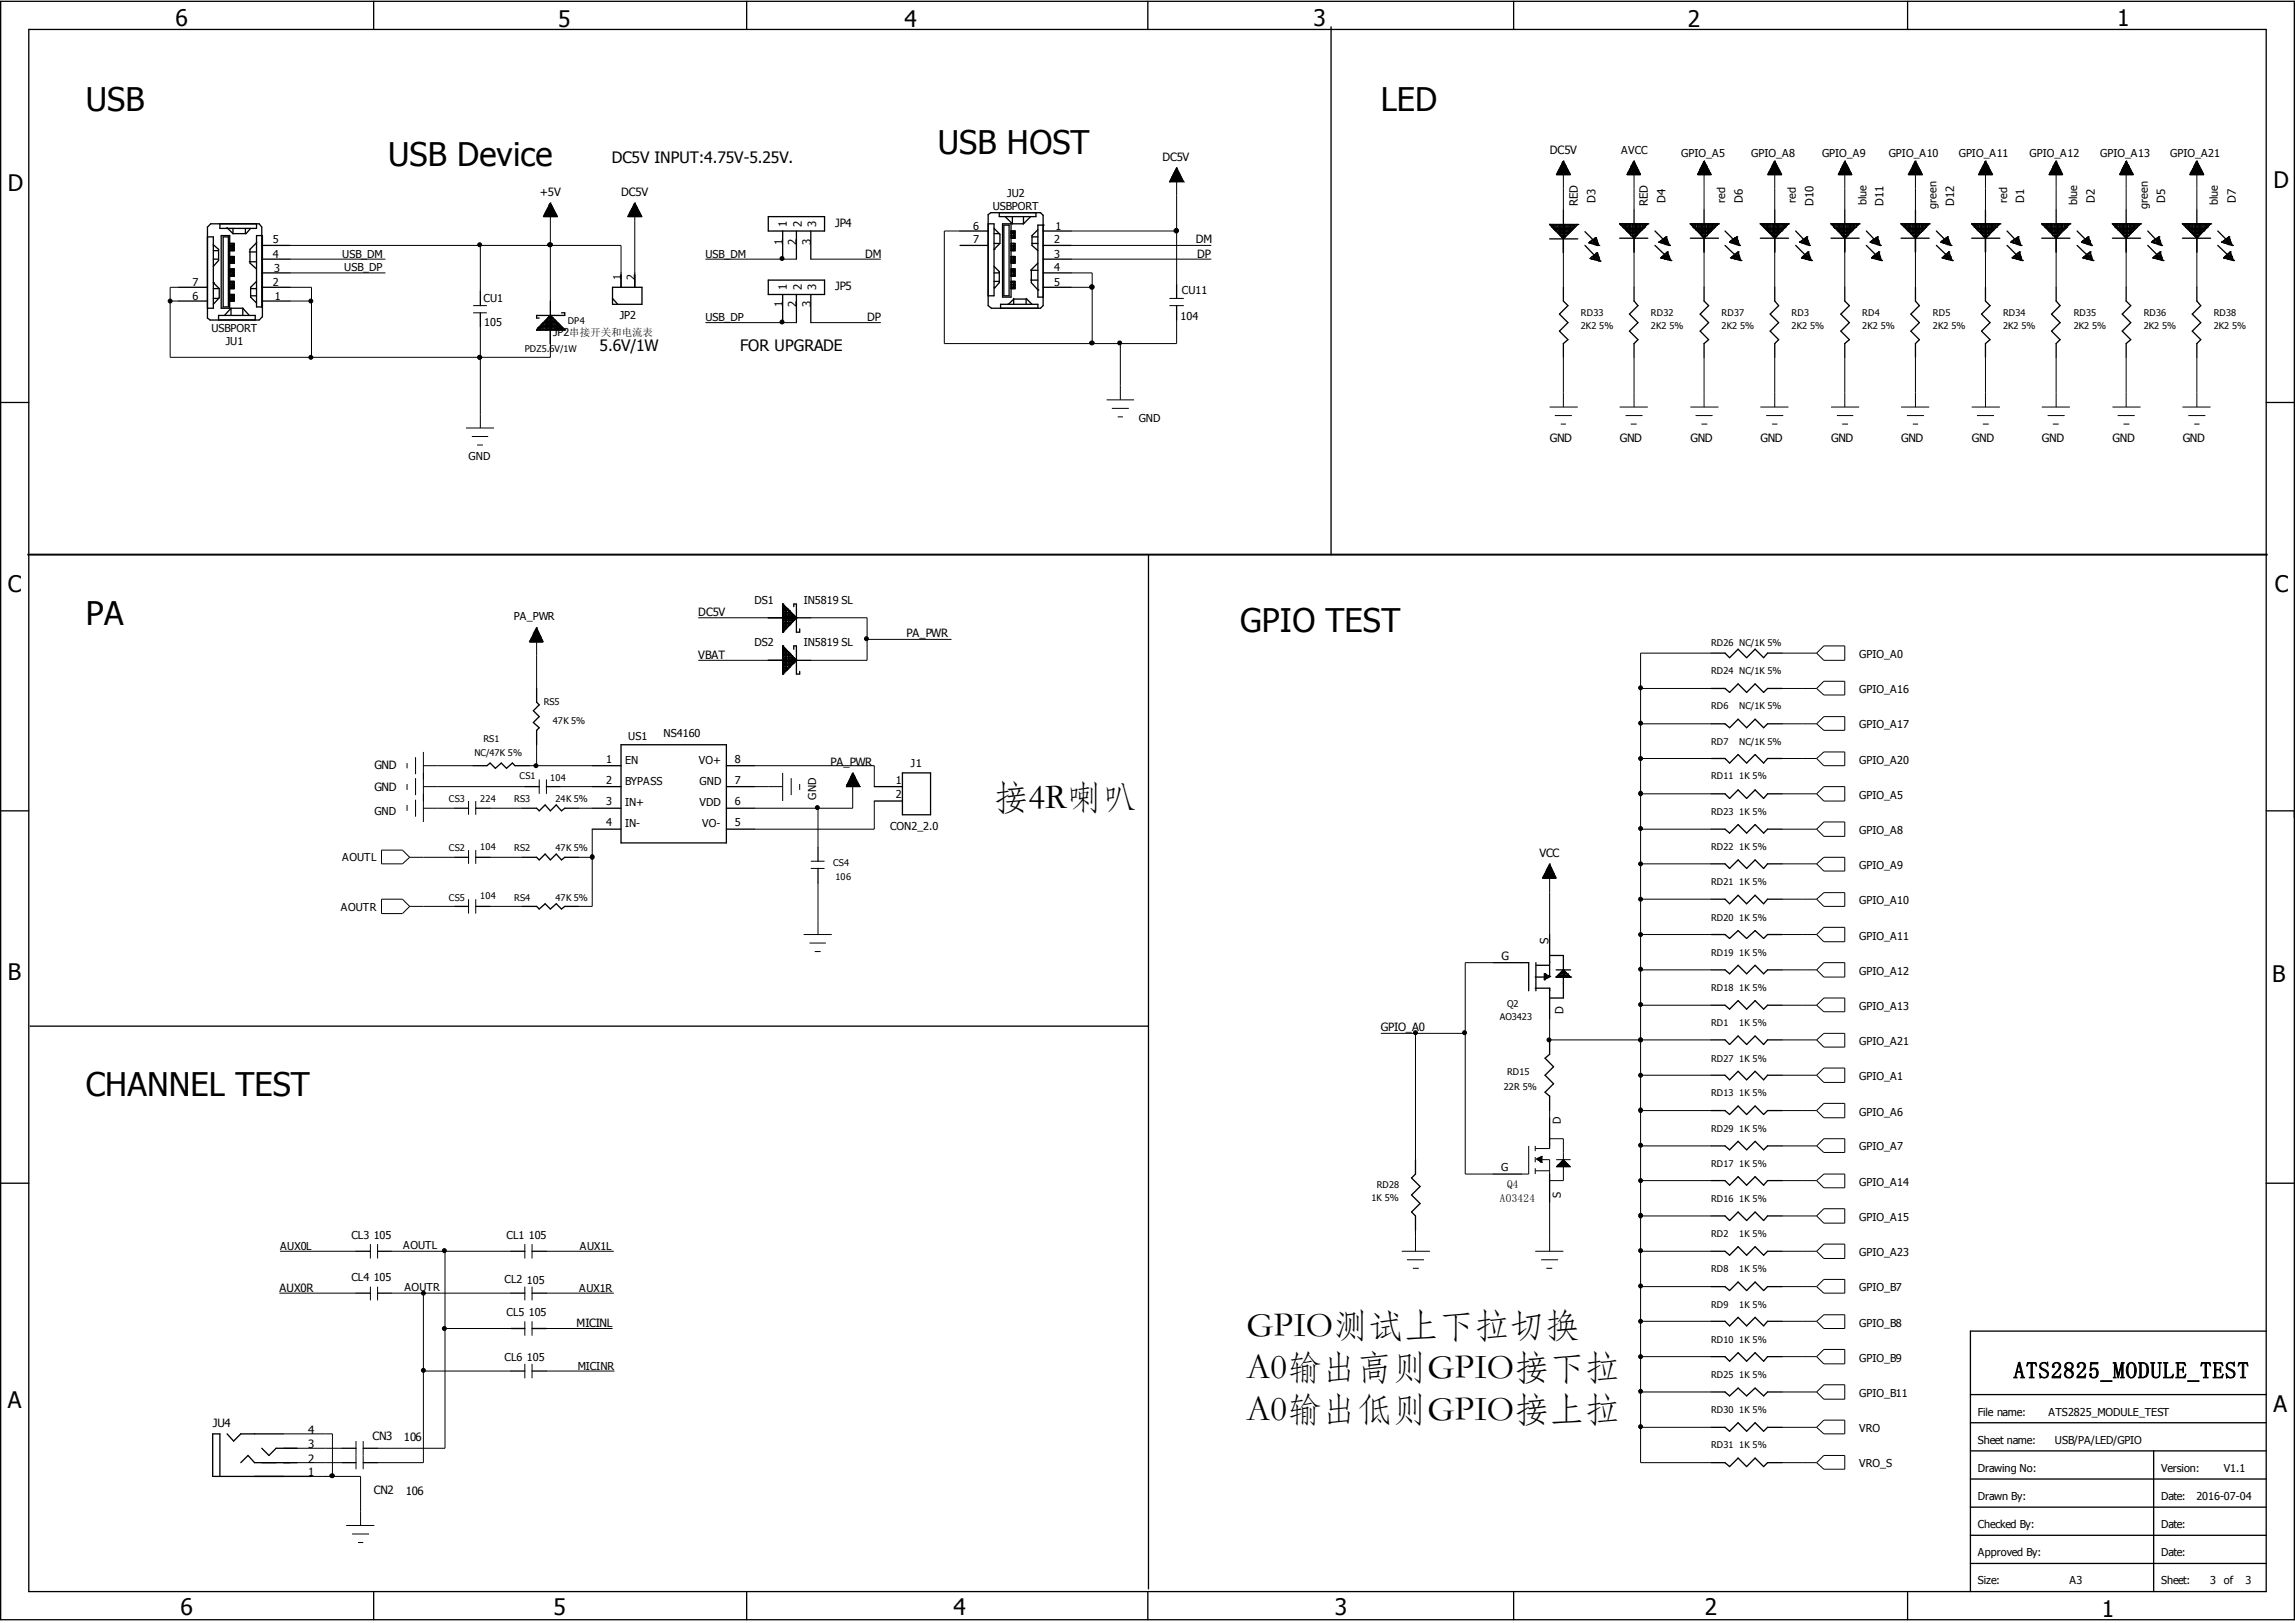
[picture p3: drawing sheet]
<svg xmlns="http://www.w3.org/2000/svg" width="297mm" height="210mm" viewBox="0 0 297 210" stroke-linecap="round" stroke-linejoin="round" font-family="sans-serif">
<defs><g id="words">
<g font-size="4.5">
<text x="128.5" y="104.6">接4R喇叭</text>
<text x="161.3" y="172.8">GPIO测试上下拉切换</text>
<text x="161.3" y="178.3">A0输出高则GPIO接下拉</text>
<text x="161.3" y="183.7">A0输出低则GPIO接上拉</text>
</g>
<g font-size="4.2">
<text x="11.1" y="14.4">USB</text>
<text x="178.6" y="14.4">LED</text>
<text x="50.2" y="21.4">USB Device</text>
<text x="121.3" y="19.9">USB HOST</text>
<text x="11.1" y="80.9">PA</text>
<text x="160.4" y="81.8">GPIO TEST</text>
<text x="11.1" y="141.8">CHANNEL TEST</text>
</g>
<text font-size="3" x="260.5" y="178.3">ATS2825_MODULE_TEST</text>
<g font-size="2.9">
<text x="22.7" y="3.3">6</text>
<text x="72.2" y="3.5">5</text>
<text x="117" y="3.5">4</text>
<text x="169.9" y="3.3">3</text>
<text x="218.4" y="3.5">2</text>
<text x="273.9" y="3.3">1</text>
<text x="1" y="24.7">D</text>
<text x="294.1" y="24.4">D</text>
<text x="1" y="76.6">C</text>
<text x="294.3" y="76.6">C</text>
<text x="1" y="126.7">B</text>
<text x="294" y="127.1">B</text>
<text x="1" y="182.2">A</text>
<text x="294.1" y="182.6">A</text>
<text x="23.4" y="209">6</text>
<text x="71.6" y="209">5</text>
<text x="123.4" y="209">4</text>
<text x="172.7" y="209">3</text>
<text x="220.6" y="209">2</text>
<text x="271.9" y="209.2">1</text>
</g>
<g font-size="2">
<text x="79.2" y="21.1">DC5V INPUT:4.75V-5.25V.</text>
<text x="77.6" y="45.4">5.6V/1W</text>
<text x="95.8" y="45.4">FOR UPGRADE</text>
</g>
<g font-size="1.5">
<text x="150.4" y="20.8">DC5V</text>
<text x="200.5" y="19.9">DC5V</text>
<text x="69.9" y="25.3">+5V</text>
<text x="80.4" y="25.3">DC5V</text>
<text x="101.8" y="29.4" transform="rotate(-90 101.8 29.4)">1</text>
<text x="103.7" y="29.4" transform="rotate(-90 103.7 29.4)">2</text>
<text x="105.6" y="29.4" transform="rotate(-90 105.6 29.4)">3</text>
<text x="108" y="29.4">JP4</text>
<text x="204.2" y="26.6" transform="rotate(-90 204.2 26.6)">RED</text>
<text x="206.4" y="26.2" transform="rotate(-90 206.4 26.2)">D3</text>
<text x="213.2" y="26.6" transform="rotate(-90 213.2 26.6)">RED</text>
<text x="215.5" y="26.2" transform="rotate(-90 215.5 26.2)">D4</text>
<text x="225.5" y="26.2" transform="rotate(-90 225.5 26.2)">D6</text>
<text x="234.6" y="26.6" transform="rotate(-90 234.6 26.6)">D10</text>
<text x="243.7" y="26.6" transform="rotate(-90 243.7 26.6)">D11</text>
<text x="252.8" y="26.6" transform="rotate(-90 252.8 26.6)">D12</text>
<text x="261.9" y="26.2" transform="rotate(-90 261.9 26.2)">D1</text>
<text x="271" y="26.2" transform="rotate(-90 271 26.2)">D2</text>
<text x="280.1" y="26.2" transform="rotate(-90 280.1 26.2)">D5</text>
<text x="289.3" y="26.2" transform="rotate(-90 289.3 26.2)">D7</text>
<text x="101.3" y="31.6" transform="rotate(-90 101.3 31.6)">1</text>
<text x="103.1" y="31.6" transform="rotate(-90 103.1 31.6)">2</text>
<text x="104.9" y="31.6" transform="rotate(-90 104.9 31.6)">3</text>
<text x="111.9" y="33.3">DM</text>
<text x="154.7" y="31.5">DM</text>
<text x="154.9" y="33.3">DP</text>
<text x="101.3" y="39.8" transform="rotate(-90 101.3 39.8)">1</text>
<text x="101.8" y="37.5" transform="rotate(-90 101.8 37.5)">1</text>
<text x="103.1" y="39.8" transform="rotate(-90 103.1 39.8)">2</text>
<text x="103.7" y="37.5" transform="rotate(-90 103.7 37.5)">2</text>
<text x="104.9" y="39.8" transform="rotate(-90 104.9 39.8)">3</text>
<text x="105.6" y="37.5" transform="rotate(-90 105.6 37.5)">3</text>
<text x="108" y="37.6">JP5</text>
<text x="112.2" y="41.6">DP</text>
<text x="200.5" y="57.1">GND</text>
<text x="209.6" y="57.1">GND</text>
<text x="218.7" y="57.1">GND</text>
<text x="227.8" y="57.1">GND</text>
<text x="236.9" y="57.1">GND</text>
<text x="246" y="57.1">GND</text>
<text x="255.1" y="57.1">GND</text>
<text x="264.2" y="57.1">GND</text>
<text x="273.3" y="57.1">GND</text>
<text x="282.4" y="57.1">GND</text>
<text x="90.3" y="79.7">DC5V</text>
<text x="117.3" y="82.5">PA_PWR</text>
<text x="90.3" y="85.2">VBAT</text>
<text x="48.4" y="99.5">GND</text>
<text x="107.5" y="99">PA_PWR</text>
<text x="48.4" y="102.3">GND</text>
<text x="199.2" y="110.9">VCC</text>
<text x="194.2" y="124.2">G</text>
<text x="200.3" y="122.2" transform="rotate(-90 200.3 122.2)">S</text>
<text x="202.3" y="131.1" transform="rotate(-90 202.3 131.1)">D</text>
<text x="178.7" y="133.4">GPIO_A0</text>
<text x="36.2" y="167.1">AUX0R</text>
<text x="74.6" y="171.7">MICINL</text>
<text x="27.5" y="184.7">JU4</text>
<text x="39.9" y="185.5">4</text>
<text x="39.9" y="191">1</text>
<text x="39.9" y="189.2">2</text>
<text x="39.9" y="187.4">3</text>
<text x="48.2" y="186.3">CN3</text>
<text x="52.2" y="186.4">106</text>
<text x="48.4" y="193.3">CN2</text>
<text x="52.5" y="193.4">106</text>
</g>
<g font-size="1.4">
<text x="209.7" y="19.9">AVCC</text>
<text x="217.5" y="20.3">GPIO_A5</text>
<text x="226.6" y="20.3">GPIO_A8</text>
<text x="235.7" y="20.3">GPIO_A9</text>
<text x="244.4" y="20.3">GPIO_A10</text>
<text x="253.4" y="20.3">GPIO_A11</text>
<text x="262.6" y="20.3">GPIO_A12</text>
<text x="271.7" y="20.3">GPIO_A13</text>
<text x="280.8" y="20.3">GPIO_A21</text>
<text x="125.9" y="29.7">6</text>
<text x="128.4" y="27.2">USBPORT</text>
<text x="130.3" y="25.5">JU2</text>
<text x="136.6" y="29.7">1</text>
<text x="223.2" y="26.2" transform="rotate(-90 223.2 26.2)">red</text>
<text x="232.3" y="26.2" transform="rotate(-90 232.3 26.2)">red</text>
<text x="241.5" y="26.6" transform="rotate(-90 241.5 26.6)">blue</text>
<text x="250.5" y="27" transform="rotate(-90 250.5 27)">green</text>
<text x="259.7" y="26.2" transform="rotate(-90 259.7 26.2)">red</text>
<text x="268.8" y="26.6" transform="rotate(-90 268.8 26.6)">blue</text>
<text x="277.9" y="27" transform="rotate(-90 277.9 27)">green</text>
<text x="287" y="26.6" transform="rotate(-90 287 26.6)">blue</text>
<text x="35.3" y="33.3">4</text>
<text x="35.3" y="31.5">5</text>
<text x="35.5" y="35.2">3</text>
<text x="44.3" y="33.3">USB_DM</text>
<text x="44.5" y="35.1">USB_DP</text>
<text x="91.3" y="33.3">USB_DM</text>
<text x="125.9" y="31.5">7</text>
<text x="136.4" y="31.5">2</text>
<text x="136.4" y="33.3">3</text>
<text x="136.4" y="35.1">4</text>
<text x="24.9" y="38.8">6</text>
<text x="24.9" y="37">7</text>
<text x="35.3" y="37">2</text>
<text x="35.6" y="38.8">1</text>
<text x="62.6" y="39">CU1</text>
<text x="80.2" y="41.2">JP2</text>
<text x="80.4" y="36.2" transform="rotate(-90 80.4 36.2)">1</text>
<text x="82.1" y="36.2" transform="rotate(-90 82.1 36.2)">2</text>
<text x="91.3" y="41.6">USB_DP</text>
<text x="136.4" y="37">5</text>
<text x="152.7" y="41.4">104</text>
<text x="152.9" y="38">CU11</text>
<text x="27.4" y="43">USBPORT</text>
<text x="29.2" y="44.7">JU1</text>
<text x="62.7" y="42.2">105</text>
<text x="71.5" y="43.5">JP2串接开关和电流表</text>
<text x="60.6" y="59.5">GND</text>
<text x="147.3" y="54.6">GND</text>
<text x="66.5" y="80.3">PA_PWR</text>
<text x="97.6" y="78.1">DS1</text>
<text x="97.6" y="83.6">DS2</text>
<text x="104" y="78.1">IN5819 SL</text>
<text x="104" y="83.6">IN5819 SL</text>
<text x="240.6" y="85.2">GPIO_A0</text>
<text x="240.6" y="89.7">GPIO_A16</text>
<text x="81.3" y="95.7">US1</text>
<text x="85.9" y="95.4">NS4160</text>
<text x="240.6" y="94.2">GPIO_A17</text>
<text x="78.4" y="98.7">1</text>
<text x="78.4" y="101.4">2</text>
<text x="80.9" y="98.8">EN</text>
<text x="80.9" y="101.5">BYPASS</text>
<text x="90.4" y="98.8">VO+</text>
<text x="90.5" y="101.5">GND</text>
<text x="95.1" y="101.4">7</text>
<text x="95.1" y="98.7">8</text>
<text x="115.9" y="101.4">1</text>
<text x="117.8" y="99.2">J1</text>
<text x="240.6" y="98.8">GPIO_A20</text>
<text x="48.4" y="105.4">GND</text>
<text x="78.4" y="104.1">3</text>
<text x="78.4" y="106.9">4</text>
<text x="80.9" y="104.3">IN+</text>
<text x="80.9" y="107">IN-</text>
<text x="90.5" y="104.3">VDD</text>
<text x="90.9" y="107">VO-</text>
<text x="95.1" y="106.9">5</text>
<text x="95.1" y="104.1">6</text>
<text x="105.6" y="103.5" transform="rotate(-90 105.6 103.5)">GND</text>
<text x="115.2" y="107.4">CON2_2.0</text>
<text x="115.9" y="103.3">2</text>
<text x="240.6" y="107.9">GPIO_A8</text>
<text x="240.6" y="103.4">GPIO_A5</text>
<text x="44.3" y="111.4">AOUTL</text>
<text x="240.6" y="112.4">GPIO_A9</text>
<text x="44.1" y="117.8">AOUTR</text>
<text x="240.6" y="117">GPIO_A10</text>
<text x="240.6" y="121.6">GPIO_A11</text>
<text x="240.6" y="130.6">GPIO_A13</text>
<text x="240.6" y="126.1">GPIO_A12</text>
<text x="240.6" y="135.2">GPIO_A21</text>
<text x="240.6" y="139.8">GPIO_A1</text>
<text x="201.9" y="145.5" transform="rotate(-90 201.9 145.5)">D</text>
<text x="240.6" y="144.4">GPIO_A6</text>
<text x="240.6" y="148.8">GPIO_A7</text>
<text x="194.1" y="155.5">AO3424</text>
<text x="194.2" y="151.5">G</text>
<text x="195" y="153.7">Q4</text>
<text x="201.9" y="155" transform="rotate(-90 201.9 155)">S</text>
<text x="240.6" y="153.4">GPIO_A14</text>
<text x="36.2" y="161.7">AUX0L</text>
<text x="45.5" y="160.3">CL3 105</text>
<text x="52.2" y="161.5">AOUTL</text>
<text x="65.5" y="160.3">CL1 105</text>
<text x="75" y="161.7">AUX1L</text>
<text x="240.6" y="158">GPIO_A15</text>
<text x="45.5" y="165.7">CL4 105</text>
<text x="52.3" y="167">AOUTR</text>
<text x="65.3" y="166">CL2</text>
<text x="68.2" y="166.1">105</text>
<text x="74.9" y="167.1">AUX1R</text>
<text x="240.6" y="167">GPIO_B7</text>
<text x="240.6" y="162.6">GPIO_A23</text>
<text x="65.5" y="170.3">CL5 105</text>
<text x="240.6" y="171.6">GPIO_B8</text>
<text x="65.3" y="176">CL6</text>
<text x="68.2" y="176.1">105</text>
<text x="74.8" y="177.2">MICINR</text>
<text x="240.6" y="176.2">GPIO_B9</text>
<text x="240.6" y="180.8">GPIO_B11</text>
<text x="240.6" y="185.3">VRO</text>
<text x="255.9" y="183.1">File name:</text>
<text x="265" y="183.1">ATS2825_MODULE_TEST</text>
<text x="240.6" y="189.8">VRO_S</text>
<text x="255.9" y="190.4">Drawing No:</text>
<text x="255.9" y="186.8">Sheet name:</text>
<text x="265.9" y="186.8">USB/PA/LED/GPIO</text>
<text x="279.6" y="190.4">Version:</text>
<text x="287.7" y="190.4">V1.1</text>
<text x="255.9" y="197.7">Checked By:</text>
<text x="255.9" y="194.1">Drawn By:</text>
<text x="279.6" y="194.1">Date:</text>
<text x="279.6" y="197.7">Date:</text>
<text x="284.2" y="194.1">2016-07-04</text>
<text x="255.9" y="201.3">Approved By:</text>
<text x="279.6" y="201.3">Date:</text>
<text x="255.9" y="205">Size:</text>
<text x="267.7" y="205">A3</text>
<text x="279.6" y="205">Sheet:</text>
<text x="285.9" y="205">3</text>
<text x="287.7" y="205">of</text>
<text x="290.5" y="205">3</text>
</g>
<g font-size="1.2">
<text x="73.5" y="41.9">DP4</text>
<text x="204.5" y="40.8">RD33</text>
<text x="213.6" y="40.8">RD32</text>
<text x="222.7" y="40.8">RD37</text>
<text x="231.8" y="40.8">RD3</text>
<text x="240.9" y="40.8">RD4</text>
<text x="250.1" y="40.8">RD5</text>
<text x="259.2" y="40.8">RD34</text>
<text x="268.3" y="40.8">RD35</text>
<text x="277.4" y="40.8">RD36</text>
<text x="286.4" y="40.8">RD38</text>
<text x="67.9" y="45.6">PDZ5.6V/1W</text>
<text x="204.5" y="42.5">2K2 5%</text>
<text x="213.6" y="42.5">2K2 5%</text>
<text x="222.7" y="42.5">2K2 5%</text>
<text x="231.8" y="42.5">2K2 5%</text>
<text x="240.9" y="42.5">2K2 5%</text>
<text x="250.1" y="42.5">2K2 5%</text>
<text x="259.2" y="42.5">2K2 5%</text>
<text x="268.3" y="42.5">2K2 5%</text>
<text x="277.4" y="42.5">2K2 5%</text>
<text x="286.4" y="42.5">2K2 5%</text>
<text x="221.4" y="83.6">RD26 NC/1K 5%</text>
<text x="221.4" y="87.2">RD24 NC/1K 5%</text>
<text x="70.4" y="91.2">RS5</text>
<text x="71.5" y="93.6">47K 5%</text>
<text x="221.4" y="91.8">RD6</text>
<text x="225" y="91.8">NC/1K 5%</text>
<text x="61.4" y="97.8">NC/47K 5%</text>
<text x="62.6" y="96">RS1</text>
<text x="67.2" y="100.8">CS1</text>
<text x="71.2" y="101.1">104</text>
<text x="221.4" y="96.4">RD7</text>
<text x="221.4" y="100.8">RD11 1K 5%</text>
<text x="225" y="96.4">NC/1K 5%</text>
<text x="58.1" y="103.8">CS3</text>
<text x="62.1" y="103.8">224</text>
<text x="66.5" y="103.8">RS3</text>
<text x="71.9" y="103.8">24K 5%</text>
<text x="221.4" y="105.4">RD23 1K 5%</text>
<text x="58.1" y="110.2">CS2</text>
<text x="62.1" y="110">104</text>
<text x="66.5" y="110.2">RS2</text>
<text x="71.9" y="110.2">47K 5%</text>
<text x="107.8" y="112">CS4</text>
<text x="108.1" y="113.8">106</text>
<text x="221.4" y="110">RD22 1K 5%</text>
<text x="58.1" y="116.6">CS5</text>
<text x="62.1" y="116.3">104</text>
<text x="66.5" y="116.6">RS4</text>
<text x="71.9" y="116.6">47K 5%</text>
<text x="221.4" y="119.1">RD20 1K 5%</text>
<text x="221.4" y="114.6">RD21 1K 5%</text>
<text x="221.4" y="123.6">RD19 1K 5%</text>
<text x="194" y="132">AO3423</text>
<text x="195" y="130.2">Q2</text>
<text x="221.4" y="128.2">RD18 1K 5%</text>
<text x="221.4" y="132.8">RD1</text>
<text x="221.4" y="137.3">RD27 1K 5%</text>
<text x="225" y="132.8">1K 5%</text>
<text x="194.6" y="141">22R 5%</text>
<text x="195" y="139.1">RD15</text>
<text x="221.4" y="141.8">RD13 1K 5%</text>
<text x="221.4" y="146.4">RD29 1K 5%</text>
<text x="177.5" y="155.4">1K 5%</text>
<text x="178.1" y="153.7">RD28</text>
<text x="221.4" y="155.5">RD16 1K 5%</text>
<text x="221.4" y="151">RD17 1K 5%</text>
<text x="221.4" y="160">RD2</text>
<text x="225" y="160">1K 5%</text>
<text x="221.4" y="164.6">RD8</text>
<text x="225" y="164.6">1K 5%</text>
<text x="221.4" y="169.2">RD9</text>
<text x="221.4" y="173.7">RD10 1K 5%</text>
<text x="225" y="169.2">1K 5%</text>
<text x="221.4" y="178.3">RD25 1K 5%</text>
<text x="221.4" y="182.8">RD30 1K 5%</text>
<text x="221.4" y="187.4">RD31 1K 5%</text>
</g>
</g></defs>
<g fill="none" stroke="#000" stroke-width=".17">
<path d="M.1 .2h296.7v209.3h-296.7zM3.7 3.8h289.5v202.1h-289.5zM48.3 .2v3.6M96.6 .2v3.6M148.5 .2v3.6M172.2 3.5v68.3M195.8 .2v3.6M246.8 .2v3.6M23.1 38.9h3.7M23.1 37.2h3.7M26.8 30.6h.8v9.3h-.8M27.6 36.6h.1"/>
<path d="M27.6 38.6h.7M27.6 37.3h.7M27.6 33.5h.7M27.6 32.4h.7M27.6 36.6l.8 .7v1.2l-.8 .9M27.6 31.7l.7 .6v1.4l-.7 .8M28.4 29v.5h4.8v-.5M28.6 30.5h1.1v9.4h-1.1zM28.9 30.6h.6v9.1h-.6zM29.4 29.5l.7 .7M29.7 31.5h.6v.9h-.6M29.7 33.2h.6v.8h-.6"/>
<path d="M29.7 34.8h.6v.9h-.6M29.7 36.4h.6v.9h-.6M29.7 38.1h.6v.8h-.6M29.7 38.8h.6M29.7 38.6h.6M29.7 38.4h.6M29.7 38.3h.6M29.7 37.2h.6M29.7 37h.6M29.7 36.8h.6M29.7 36.6h.6M29.7 35.6h.6"/>
<path d="M29.7 35.3h.6M29.7 35.1h.6M29.7 35h.6M29.7 33.9h.6M29.7 33.7h.6M29.7 33.5h.6M29.7 33.4h.6M29.7 32.3h.6M29.7 32.1h.6M29.7 31.9h.6M29.7 31.7h.6M29.9 31.5v.9"/>
<path d="M29.9 33.2v.8M29.9 34.8v.9M29.9 36.4v.9M29.9 38.1v.8M29.9 39.9v.9M29.9 39.9h1.5M29.9 39.9l-.9 .9M30.1 31.5v.9M30.1 33.2v.8M30.1 34.8v.9M30.1 36.4v.9M30.1 38.1v.8"/>
<path d="M30.1 29.5v.7M30.2 31.5v.9M30.2 33.2v.8M30.2 34.8v.9M30.2 36.4v.9M30.2 38.1v.8M31.4 39.9v.9M31.4 39.9l.9 .9M31.7 29.5v.7M32.3 33.9h.9M32.3 32.6h.9M32.4 38.3h.8"/>
<path d="M32.4 37.3h.8M32.4 29.5l-.6 .7h-1.7M33.2 31.4l-.9 .9v1.7l.9 .8M33.2 36.4l-.8 .8v1.2l.8 .8M33.9 38.9h3.6M33.9 37.2h3.6M33.9 35.3h3.6M33.9 33.5h3.6M33.9 31.7h3.6M33.9 39.7v-10.3l-.4-.4h-6.2l-.5 .4v11.7l.4 .3h6.3l.5-.4v-10.5h-.8v9.2h.8M62.1 37.7v1.8M71.2 38.9v5.5"/>
<path d="M79.2 37.2h3.9v2.2h-3.9zM79.2 38.6l.7 .8M80.3 35.3v1.9M82.1 35.3v1.9M99.4 36.2h7.3v1.9h-7.3zM99.4 28h7.3v1.9h-7.3zM101.3 29.9v3.6M101.3 38.1v3.6M103 29.9v3.6M103 38.1v3.6M104.9 29.9v3.6M104.9 38.1v3.6"/>
<path d="M124.2 31.7h3.6M124.2 29.9h3.6M127.8 29h.8v9.3h-.8M127.8 27.8l.4-.3h6.4l.4 .4v11.6l-.4 .4h-6.3l-.5-.4zM128.6 32.3h.1M128.6 36.4h.7M128.6 35.3h.7M128.6 31.5h.7M128.6 30.2h.7M128.6 29.5l.8 .8v1.2l-.8 .8M128.6 34.5l.7 .6v1.5l-.6 .7-.1-.1M129.3 27.5v.5h4.7v-.5"/>
<path d="M129.5 39.9v-.5h4.8v.5M129.7 29h1.1v9.4h-1.1zM129.9 29.1h.7v9.2h-.7zM130 28l1 1M130.5 39.4l.6-.7h1.7l.7 .7M130.8 36.4h.5v.9h-.5M130.8 37.2h.5M130.8 37h.5M130.8 36.8h.5M130.8 36.6h.5M130.8 34.8h.5v.9h-.5M130.8 35.6h.5"/>
<path d="M130.8 35.3h.5M130.8 35.1h.5M130.8 35h.5M130.8 33.2h.5v.8h-.5M130.8 33.9h.5M130.8 33.7h.5M130.8 33.5h.5M130.8 33.4h.5M130.8 31.5h.5v.9h-.5M130.8 32.3h.5M130.8 32.1h.5M130.8 31.9h.5"/>
<path d="M130.8 31.7h.5M130.8 30.5h.5M130.8 30.6h.5M130.8 30.2h.5M130.8 29.9h.5v.9h-.5M130.8 30.1h.5M130.9 29.9v.9M130.9 31.5v.9M130.9 33.2v.8M130.9 34.8v.9M130.9 36.4v.9M131 29h1.4"/>
<path d="M131 28v1M131.1 29.9v.9M131.1 31.5v.9M131.1 33.2v.8M131.1 34.8v.9M131.1 36.4v.9M131.1 38.6v.8M132.4 28v1M132.8 38.6v.8M133.3 35h1M133.3 28l-.9 1M133.3 36.2h1"/>
<path d="M133.5 31.5h.8M133.5 30.6h.8M134.3 37.5h.1M134.3 34l-.9 .9v1.7l.9 .9M134.3 29.7l-.8 .8v1.2l.8 .7M135 29.1h.1M135 29.1h-.7v9.3h.7M135 37.2h3.6M135 35.3h3.6M135 33.5h3.6M135 31.7h3.6M135 29.9h3.6"/>
<path d="M152.2 36.8v1.8M152.2 39.5v1.9M200.5 29h.1M200.5 29h3.6M200.5 29l1.8 1.9 1.8-1.9M200.5 30.9h3.6M200.6 29.1h3.4M200.7 29v.2M200.7 29.4h3.1M200.8 29v.4M200.9 29.5h2.7M201 29v.6"/>
<path d="M201.1 29.7h2.4M201.2 29v.8M201.3 29.9h2M201.3 29v1M201.5 30.1h1.6M201.6 29v1.1M201.7 30.2h1.2M201.8 29v1.3M201.8 30.5h.9M201.9 29v1.5M202 30.6h.5M202.1 29v1.7"/>
<path d="M202.2 30.8h.2M202.3 37.2v1.7l.6 .6-1.1 1.1 1.1 1.1-1.1 1.1 1.1 1.1-.6 .5v1.8M202.3 27.2v5.5M202.4 29v1.7M202.6 29v1.5M202.9 29v1.3M203 29v1.1M203.2 29v1M203.4 29v.8M203.5 29v.6M203.7 29v.4M204 29v.2"/>
<path d="M204.1 29h.1M205.1 30l1.7 1.7M205.1 31.7l1.7 1.9M205.6 31.4h.1M205.6 31.4l1.2 .3M205.7 31.3h1M205.7 33.4h.1M205.7 31.2l-.1 .2M205.7 31.2v.3M205.7 33.4l1.3 .4M205.8 31.5h1M205.9 33.4h1"/>
<path d="M205.9 31.2h.8M205.9 31.1v.4M205.9 33.3v.2M205.9 33.3l-.2 .1M206 33.5h.9M206.1 33.2h.7M206.2 33.1v.4M206.3 32.9v.7M206.3 33h.5M206.5 30.8h-.2v.9M206.5 30.7l.3 1M206.5 30.7l-.8 .5"/>
<path d="M206.5 30.7v1M206.6 31.7h.2M206.6 31h-.4v.6M206.7 32.8h-.2v.8M206.7 31.2v.5M206.7 32.7v1M206.7 32.7l.3 1.1M206.7 32.7l-.8 .6M206.8 33.7h.2M206.8 31.7h.1M206.8 33.3v.5M207 33.8h.1"/>
<path d="M209.5 29h.1M209.5 29h3.7M209.5 30.8h3.7M209.5 29l1.9 1.8M209.7 29v.1h3.3v-.1M210 29v.4h2.9v-.4M210.1 29v.5h2.6v-.5M210.3 29v.7h2.2v-.7M210.5 29v.9h1.8v-.9M210.7 29v1.1h1.4v-1.1M210.8 29v1.2h1.1v-1.2M211 29v1.5h.8v-1.5"/>
<path d="M211.2 29v1.6h.4v-1.6M211.4 30.8h.1M211.4 37.2v1.7l.5 .6-1.1 1.1 1.1 1.1-1.1 1.1 1.1 1.1-.5 .5v1.8M211.4 27.2v5.4M213.2 29h.1M213.2 29l-1.8 1.8M214.1 29.9l1.9 1.8M214.1 31.7l1.9 1.8M214.6 31.3h.1M214.6 31.3h1.2M214.6 31.3l1.4 .4M214.9 33.4h.1"/>
<path d="M214.9 33.4h1.1M214.9 31.2h.8v.5M214.9 31.2l-.3 .1M214.9 31.2v.2M214.9 33.4l1.3 .3M215.1 33.2h.9v.5M215.1 31v.5M215.1 33.2v.2M215.1 33.2l-.2 .2M215.1 31h.6M215.2 30.9v.6h.7M215.2 33v.4"/>
<path d="M215.3 33h.6M215.4 32.9v.6h.7M215.4 30.8h.2M215.4 30.7v.9M215.6 30.6h.1M215.6 30.6l.4 1.1M215.6 30.6l-.7 .6M215.6 30.6v1.1M215.7 32.6h.1M215.7 32.6v1M215.7 32.6l.5 1.1M215.7 32.6l-.6 .6"/>
<path d="M215.8 32.8h-.2v.7M216 31.7h.1M216.2 33.7h.1M218.7 29h.1M218.7 29h3.6M218.7 30.8h3.6M218.7 29l1.8 1.8M218.9 29v.1h3.3v-.1M219 29v.4h2.9v-.4M219.2 29v.5h2.5v-.5M219.4 29v.7h2.2v-.7M219.6 29v.9h1.8v-.9"/>
<path d="M219.8 29v1.1h1.4v-1.1M220 29v1.2h1.1v-1.2M220.1 29v1.5h.8v-1.5M220.3 29v1.6h.3v-1.6M220.5 30.8h.1M220.5 37.2v1.7l.6 .6-1.1 1.1 1.1 1.1-1.1 1.1 1.1 1.1-.6 .5v1.8M220.5 27.2v5.4M222.3 29h.1M222.3 29l-1.8 1.8M223.2 29.9l1.8 1.8M223.2 31.7l1.8 1.8M223.8 31.3h.1"/>
<path d="M223.8 31.3h1.1M223.8 31.3l1.2 .4M223.9 33.4h.1M223.9 33.4h1.1M223.9 31.2h1v.5M223.9 31.2l-.1 .1M223.9 31.2v.2M223.9 33.4l1.3 .3M224.1 33.2h.9v.5M224.1 31v.5M224.1 33.2v.2M224.1 33.2l-.2 .2"/>
<path d="M224.2 31h.6M224.3 30.9v.6h.7M224.3 33v.4M224.4 33h.6M224.5 32.9v.6h.6M224.5 30.8h.2M224.5 30.7v.9M224.6 32.8h.3M224.7 30.6h.1M224.7 30.6l.3 1.1M224.7 30.6l-.8 .6M224.7 30.6v1.1"/>
<path d="M224.7 32.8v.7M224.9 32.6h.1M224.9 32.6v1M224.9 32.6l.3 1.1M224.9 32.6l-.8 .6M225 31.7h.1M225.2 33.7h.1M227.8 29h.1M227.8 29h3.6M227.8 30.8h3.6M227.8 29l1.8 1.8M228 29v.1h3.2v-.1"/>
<path d="M228.2 29v.4h2.9v-.4M228.3 29v.5h2.6v-.5M228.5 29v.7h2.2v-.7M228.7 29v.9h1.8v-.9M228.9 29v1.1h1.4v-1.1M229 29v1.2h1.1v-1.2M229.3 29v1.5h.7v-1.5M229.4 29v1.6h.4v-1.6M229.6 30.8h.1M229.6 37.2v1.7l.5 .6-1.1 1.1 1.1 1.1-1.1 1.1 1.1 1.1-.5 .5v1.8M229.6 27.2v5.4M231.4 29h.1"/>
<path d="M231.4 29l-1.8 1.8M232.3 29.9l1.8 1.8M232.3 31.7l1.8 1.8M232.8 31.3h.1M232.8 31.3h1.2M232.8 31.3l1.3 .4M233.1 33.4h.1M233.1 33.4h1.1M233.1 31.2h.8v.5M233.1 31.2l-.3 .1M233.1 31.2v.2M233.1 33.4l1.3 .3"/>
<path d="M233.3 33.2h.8v.5M233.3 31v.5M233.3 33.2v.2M233.3 33.2l-.2 .2M233.3 31h.5M233.4 30.9v.6h.7M233.4 33v.4M233.5 33h.6M233.6 32.9v.6h.7M233.6 30.8h.2M233.6 30.7v.9M233.8 30.6h.1"/>
<path d="M233.8 30.6l.3 1.1M233.8 30.6l-.7 .6M233.8 30.6v1.1M233.9 32.6h.1M233.9 32.6v1M233.9 32.6l.5 1.1M233.9 32.6l-.6 .6M234 32.8h-.2v.7M234.1 31.7h.1M234.4 33.7h.1M236.9 29h.1M236.9 29h3.6"/>
<path d="M236.9 30.8h3.6M236.9 29l1.8 1.8M237.1 29v.1h3.3v-.1M237.2 29v.4h3v-.4M237.4 29v.5h2.5v-.5M237.7 29v.7h2.1v-.7M237.8 29v.9h1.8v-.9M238 29v1.1h1.4v-1.1M238.2 29v1.2h1.1v-1.2M238.3 29v1.5h.8v-1.5M238.5 29v1.6h.4v-1.6M238.7 30.8h.1"/>
<path d="M238.7 37.2v1.7l.6 .6-1.1 1.1 1.1 1.1-1.1 1.1 1.1 1.1-.6 .5v1.8M238.7 27.2v5.4M240.5 29h.1M240.5 29l-1.8 1.8M241.5 29.9l1.7 1.8M241.5 31.7l1.7 1.8M242 31.3h.1M242 31.3h1.1M242 31.3l1.2 .4M242.1 33.4h.1M242.1 33.4h1.1M242.1 31.2h1v.5"/>
<path d="M242.1 31.2l-.1 .1M242.1 31.2v.2M242.1 33.4l1.3 .3M242.3 33.2h.9v.5M242.3 31v.5M242.3 33.2v.2M242.3 33.2l-.2 .2M242.4 31h.6M242.5 30.9v.6h.7M242.5 33v.4M242.6 33h.6M242.7 30.8h.2"/>
<path d="M242.7 32.9v.6h.6M242.7 30.7v.9M242.8 32.8h.3M242.9 30.6h.1M242.9 30.6l.3 1.1M242.9 30.6l-.8 .6M242.9 30.6v1.1M242.9 32.8v.7M243.1 32.6h.1M243.1 32.6v1M243.1 32.6l.3 1.1M243.1 32.6l-.8 .6"/>
<path d="M243.2 31.7h.1M243.4 33.7h.1M246 29h.1M246 29h3.6M246 30.8h3.6M246 29l1.8 1.8M246.1 29v.1h3.3v-.1M246.4 29v.4h2.9v-.4M246.5 29v.5h2.6v-.5M246.7 29v.7h2.2v-.7M246.9 29v.9h1.9v-.9M247.1 29v1.1h1.5v-1.1"/>
<path d="M247.2 29v1.2h1.1v-1.2M247.5 29v1.5h.7v-1.5M247.6 29v1.6h.4v-1.6M247.8 30.8h.1M247.8 37.2v1.7l.5 .6-1.1 1.1 1.1 1.1-1.1 1.1 1.1 1.1-.5 .5v1.8M247.8 27.2v5.4M249.6 29h.1M249.6 29l-1.8 1.8M250.5 29.9l1.9 1.8M250.5 31.7l1.9 1.8M251.1 31.3h.1M251.1 31.3h1.1"/>
<path d="M251.1 31.3l1.3 .4M251.3 33.4h.1M251.3 33.4h1.1M251.3 31.2h.8v.5M251.3 31.2l-.2 .1M251.3 31.2v.2M251.3 33.4l1.3 .3M251.5 33.2h.9v.5M251.5 31v.5M251.5 33.2v.2M251.5 33.2l-.2 .2M251.5 31h.6"/>
<path d="M251.6 30.9v.6h.7M251.6 33v.4M251.7 33h.6M251.8 32.9v.6h.7M251.8 30.8h.3M251.8 30.7v.9M252 30.6h.1M252 30.6l.4 1.1M252 30.6l-.7 .6M252 30.6v1.1M252.1 32.6h.1M252.1 32.6v1"/>
<path d="M252.1 32.6l.5 1.1M252.1 32.6l-.6 .6M252.2 32.8h-.2v.7M252.4 31.7h.1M252.6 33.7h.1M255.1 29h.1M255.1 29h3.6M255.1 30.8h3.6M255.1 29l1.8 1.8M255.3 29v.1h3.3v-.1M255.4 29v.4h3v-.4M255.6 29v.5h2.5v-.5"/>
<path d="M255.8 29v.7h2.2v-.7M255.9 29v.9h1.9v-.9M256.2 29v1.1h1.4v-1.1M256.4 29v1.2h1.1v-1.2M256.5 29v1.5h.8v-1.5M256.7 29v1.6h.3v-1.6M256.9 30.8h.1M256.9 37.2v1.7l.6 .6-1.1 1.1 1.1 1.1-1.1 1.1 1.1 1.1-.6 .5v1.8M256.9 27.2v5.4M258.7 29h.1M258.7 29l-1.8 1.8M259.7 29.9l1.8 1.8"/>
<path d="M259.7 31.7l1.8 1.8M260.2 31.3h.1M260.2 31.3h1.1M260.2 31.3l1.3 .4M260.3 33.4h.1M260.3 33.4h1.2M260.3 31.2h1v.5M260.3 31.2l-.1 .1M260.3 31.2v.2M260.3 33.4l1.3 .3M260.5 33.2h1v.5M260.5 31v.5"/>
<path d="M260.5 33.2v.2M260.5 33.2l-.2 .2M260.6 31h.6M260.8 30.9v.6h.6M260.9 30.8h.2M260.9 32.9v.6h.6M260.9 30.7v.9M261 32.8h.3M261.1 30.6h.1M261.1 30.6l.4 1.1M261.1 30.6l-.8 .6M261.1 30.6v1.1"/>
<path d="M261.1 32.8v.7M261.3 32.6h.1M261.3 32.6v1M261.3 32.6l.3 1.1M261.3 32.6l-.8 .6M261.4 33h-.6v.4M261.5 31.7h.1M261.6 33.7h.1M264.2 29h.1M264.2 29h3.6M264.2 30.8h3.6M264.2 29l1.8 1.8"/>
<path d="M264.3 29v.1h3.3v-.1M264.6 29v.4h2.9v-.4M264.8 29v.5h2.5v-.5M264.9 29v.7h2.2v-.7M265.1 29v.9h1.8v-.9M265.3 29v1.1h1.4v-1.1M265.4 29v1.2h1.1v-1.2M265.6 29v1.5h.8v-1.5M265.9 29v1.6h.3v-1.6M266 30.8h.1M266 37.2v1.7l.5 .6-1.1 1.1 1.1 1.1-1.1 1.1 1.1 1.1-.5 .5v1.8M266 27.2v5.4"/>
<path d="M267.8 29h.1M267.8 29l-1.8 1.8M268.7 29.9l1.9 1.8M268.7 31.7l1.9 1.8M269.3 31.3h.1M269.3 31.3h1.1M269.3 31.3l1.3 .4M269.5 33.4h.1M269.5 33.4h1.1M269.5 31.2h.9v.5M269.5 31.2l-.2 .1M269.5 31.2v.2"/>
<path d="M269.5 33.4l1.3 .3M269.7 33.2h.9v.5M269.7 31v.5M269.7 33.2v.2M269.7 33.2l-.2 .2M269.7 31h.6M269.8 30.9v.6h.7M269.8 33v.4M269.9 33h.6M270 32.9v.6h.7M270 30.8h.3M270 30.7v.9"/>
<path d="M270.2 30.6h.1M270.2 30.6l.4 1.1M270.2 30.6l-.7 .6M270.2 30.6v1.1M270.4 32.6h.1M270.4 32.8h-.2v.7M270.4 32.6v1M270.4 32.6l.4 1.1M270.4 32.6l-.7 .6M270.6 31.7h.1M270.8 33.7h.1M273.3 29h.1"/>
<path d="M273.3 29h3.6M273.3 30.8h3.6M273.3 29l1.8 1.8M273.5 29v.1h3.3v-.1M273.6 29v.4h2.9v-.4M273.8 29v.5h2.6v-.5M274 29v.7h2.2v-.7M274.2 29v.9h1.8v-.9M274.4 29v1.1h1.4v-1.1M274.6 29v1.2h1.1v-1.2M274.7 29v1.5h.8v-1.5M274.9 29v1.6h.4v-1.6"/>
<path d="M275.1 30.8h.1M275.1 37.2v1.7l.6 .6-1.1 1.1 1.1 1.1-1.1 1.1 1.1 1.1-.6 .5v1.8M275.1 27.2v5.4M276.9 29h.1M276.9 29l-1.8 1.8M277.9 29.9l1.8 1.8M277.9 31.7l1.8 1.8M278.4 31.3h.1M278.4 31.3h1.1M278.4 31.3l1.3 .4M278.6 33.4h.1M278.6 33.4h1.1"/>
<path d="M278.6 31.2h.9v.5M278.6 31.2l-.2 .1M278.6 31.2v.2M278.6 33.4l1.2 .3M278.7 33.2h1v.5M278.7 31v.5M278.7 33.2v.2M278.7 33.2l-.1 .2M278.8 31h.6M279 30.9v.6h.6M279.1 30.8h.2M279.1 32.9v.6h.6"/>
<path d="M279.1 30.7v.9M279.2 32.8h.3M279.3 30.6h.1M279.3 30.6l.4 1.1M279.3 30.6l-.7 .6M279.3 30.6v1.1M279.3 32.8v.7M279.5 32.6h.1M279.5 32.6v1M279.5 32.6l.3 1.1M279.5 32.6l-.8 .6M279.6 33h-.6v.4"/>
<path d="M279.7 31.7h.1M279.8 33.7h.1M282.4 29h.1M282.4 29h3.6M282.4 30.8h3.6M282.4 29l1.8 1.8M282.6 29v.1h3.2v-.1M282.8 29v.4h2.9v-.4M283 29v.5h2.5v-.5M283.1 29v.7h2.2v-.7M283.3 29v.9h1.9v-.9M283.5 29v1.1h1.4v-1.1"/>
<path d="M283.6 29v1.2h1.1v-1.2M283.9 29v1.5h.7v-1.5M284.1 29v1.6h.3v-1.6M284.2 30.8h.1M284.2 37.2v1.7l.5 .6-1.1 1.1 1.1 1.1-1.1 1.1 1.1 1.1-.5 .5v1.8M284.2 27.2v5.4M286 29h.1M286 29l-1.8 1.8M286.9 29.9l1.9 1.8M286.9 31.7l1.9 1.8M287.4 31.3h.1M287.4 31.3h1.2"/>
<path d="M287.4 31.3l1.4 .4M287.7 33.4h.1M287.7 33.4h1.1M287.7 31.2h.8v.5M287.7 31.2l-.3 .1M287.7 31.2v.2M287.7 33.4l1.3 .3M287.9 33.2h.9v.5M287.9 31v.5M287.9 33.2v.2M287.9 33.2l-.2 .2M288 31h.5"/>
<path d="M288 30.9v.6h.7M288 33v.4M288.1 33h.6M288.2 32.9v.6h.7M288.2 30.8h.3M288.2 30.7v.9M288.4 30.6h.1M288.4 30.6l.4 1.1M288.4 30.6l-.7 .6M288.4 30.6v1.1M288.5 32.6h.1M288.5 32.6v1"/>
<path d="M288.5 32.6l.5 1.1M288.5 32.6l-.6 .6M288.6 32.8h-.2v.7M288.8 31.7h.1M289 33.7h.1M.1 52.1h3.6M28.3 41.4v-.6h4.7v.6M62.1 40.5v1.7M69.4 42.7h.1M69.4 42.7h3.7M69.6 42.7v-.3h3.2v.3M69.8 42.7v-.5h2.8v.5"/>
<path d="M69.9 42.7v-.6h2.6v.6M70.1 42.7v-.8h2.2v.8M70.3 42.7v-1h1.8v1M70.5 42.7v-1.1h1.5v1.1M70.7 42.7v-1.3h1.1v1.3M70.9 42.7v-1.6h.6v1.6M71 42.7v-1.7h.4v1.7M71.2 40.8h.1M71.2 40.8l1.9 1.9M71.2 40.8l-1.8 1.9M72.6 40.5h.5v.3h-3.7v.3h.4M73.1 42.7h.1"/>
<path d="M293.2 52.1h3.6M3.6 71.7h289.7v.1h-289.7zM99.4 79.9h5.5M101.3 78.1h.1M101.3 78.1v3.7M101.3 78.1l1.7 1.8M101.3 78.8h.7v2.2h-.7M101.3 79h.9v1.9h-.9M101.3 79.2h1.1v1.5h-1.1M101.3 79.4h1.2v1.1h-1.2M101.3 79.8h1.6v.3M101.3 79.6h1.4v.7"/>
<path d="M101.3 78.7h.5v2.5M101.3 78.5h.3v2.9M101.3 78.3h.1v3.3M102.7 78.5v-.4h.3v3.7h.5v-.4M103 79.9h.1M103 79.9l-1.7 1.9M148.6 71.8v133.8M61.2 99.1h1.8l.4-.4 .7 .7 .8-.7 .6 .7 .8-.7 .3 .4h1.9M69.4 89.1v1.7l.4 .4-.8 .7 .8 .8-.8 .8 .8 .6-.4 .4v1.9M76.6 99.1h3.7M80.3 96.4h13.7v12.7h-13.7zM94 99.1h3.6"/>
<path d="M99.4 85.4h5.5M101.3 81.8h.1M101.3 87.2h.1M101.3 83.6h.1M101.3 83.6v3.6M101.3 84.5h.9v1.9h-.9M101.3 81.6h.2M101.3 81.4h.4M101.3 81.2h.6M101.3 80.3h1.5M101.3 80.1h1.7M101.3 83.8h.1v3.2"/>
<path d="M101.3 84h.3v2.9M101.3 84.2h.5v2.5M101.3 84.3h.7v2.2h-.7M101.3 84.7h1.1v1.4h-1.1M101.3 84.8h1.2v1.1h-1.2M101.3 85.1h1.4v.7M101.3 85.3h1.6v.3M101.3 83.6l1.7 1.8M101.3 87h.2M101.3 86.9h.4M101.3 86.7h.6M101.3 85.8h1.5"/>
<path d="M101.3 85.6h1.7M102.7 84v-.4h.3v3.6h.5v-.3M103 85.4h.1M103 85.4l-1.7 1.8M116.8 100h3.6v5.4h-3.6zM221.4 84.5h1.8l.6 .6 1.1-1.1 1.1 1.1 1.1-1.1 1.1 1.1 .5-.6h1.8M221.4 89.1h1.8l.6 .5 1.1-1.1 1.1 1.1 1.1-1.1 1.1 1.1 .5-.5h1.8M221.4 93.6h1.8l.6 .5 1.1-1.1 1.1 1.1 1.1-1.1 1.1 1.1 .5-.5h1.8M221.4 98.1h1.8l.6 .6 1.1-1.1 1.1 1.1 1.1-1.1 1.1 1.1 .5-.6h1.8M.1 104.9h3.6M58.8 104.6h1.8M58.8 110.9h1.8"/>
<path d="M58.8 117.3h1.8M61.6 104.6h1.8M61.6 110.9h1.8M61.6 117.3h1.8M67.6 104.6h1.8l.4 .3 .7-.8 .7 .8 .8-.8 .6 .8 .5-.3h1.7M67.6 110.9h1.8l.4 .4 .7-.8 .7 .8 .8-.8 .6 .8 .5-.4h1.7M67.6 117.3h1.8l.4 .3 .7-.7 .7 .7 .8-.7 .6 .7 .5-.3h1.7M67.9 101.8h1.9M70.7 101.8h1.8M76.6 101.8h3.7M76.6 104.6h3.7M76.6 107.3h3.7"/>
<path d="M94 101.8h3.6M94 104.6h3.6M94 107.3h3.6M105.8 109.6v1.8M105.8 112.4v1.8M113.1 101.8h3.7M113.1 103.6h3.7M221.4 107.3h1.8l.6 .5 1.1-1.1 1.1 1.1 1.1-1.1 1.1 1.1 .5-.5h1.8M221.4 116.3h1.8l.6 .6 1.1-1.1 1.1 1.1 1.1-1.1 1.1 1.1 .5-.6h1.8M221.4 111.8h1.8l.6 .6 1.1-1.1 1.1 1.1 1.1-1.1 1.1 1.1 .5-.6h1.8M221.4 102.7h1.8l.6 .6 1.1-1.1 1.1 1.1 1.1-1.1 1.1 1.1 .5-.6h1.8M293.2 104.9h3.6"/>
<path d="M3.9 132.8h144.7M193.2 124.5h4.6v3.7M198.6 127.8h1.9v4M198.6 126.4h1.8M198.7 124.5v3.7M198.8 124.9h1.6M199.8 126.7h.1M199.8 126v.7M199.8 126l.7 .3M199.8 126.6h.4M199.8 126.2h.5v.3M199.8 126h.2"/>
<path d="M199.9 126v.7M200.1 126.1v.5M200.5 126.3h.1M200.5 123.6h1.8v5.5h-1.8M200.5 120.9v5.5M200.5 134.5v1.9l-.6 .5 1.1 1.1-1.1 1.1 1.1 1.1-1.1 1.1 .6 .5v1.9M200.5 126.3l-.7 .4M201.3 126.4h.1M201.3 126.4h1.9M201.3 125.5h1.9M201.6 126.2v.2M201.6 126.2h1.4v.2"/>
<path d="M201.8 126.4v-.4h1.1v.4M201.9 126.4v-.6h.7v.6M202.1 126.4v-.8h.3v.8M202.3 125.5h.1M202.3 125.5l-1 .9M202.3 125.5l.9 .9M203.2 126.4h.1M221.4 134.5h1.8l.6 .6 1.1-1.1 1.1 1.1 1.1-1.1 1.1 1.1 .5-.6h1.8M221.4 139.1h1.8l.6 .6 1.1-1.1 1.1 1.1 1.1-1.1 1.1 1.1 .5-.6h1.8M221.4 125.5h1.8l.6 .5 1.1-1.1 1.1 1.1 1.1-1.1 1.1 1.1 .5-.5h1.8M221.4 130h1.8l.6 .6 1.1-1.1 1.1 1.1 1.1-1.1 1.1 1.1 .5-.6h1.8M221.4 120.9h1.8l.6 .5 1.1-1 1.1 1 1.1-1 1.1 1 .5-.5h1.8"/>
<path d="M.1 153.1h3.6M183.1 150v1.9l-.5 .5 1.1 1.1-1.1 1.1 1.1 1.1-1.1 1.1 .5 .5v1.9M193.2 151.9h3.6M200.5 144.6v3.7M200.5 151.9v3.6M221.4 143.7h1.8l.6 .5 1.1-1.1 1.1 1.1 1.1-1.1 1.1 1.1 .5-.5h1.8M221.4 157.3h1.8l.6 .6 1.1-1.1 1.1 1.1 1.1-1.1 1.1 1.1 .5-.6h1.8M221.4 152.7h1.8l.6 .6 1.1-1.1 1.1 1.1 1.1-1.1 1.1 1.1 .5-.6h1.8M221.4 148.3h1.8l.6 .5 1.1-1.1 1.1 1.1 1.1-1.1 1.1 1.1 .5-.5h1.8M293.2 153.1h3.6M46.1 161.9h1.8M46.1 167.3h1.8"/>
<path d="M48.9 161.9h1.7M48.9 167.3h1.7M66.1 161.9h1.8M66.1 167.3h1.8M66.1 171.9h1.8M66.1 177.4h1.8M68.8 161.9h1.9M68.8 167.3h1.9M68.8 171.9h1.9M68.8 177.4h1.9M221.4 161.9h1.8l.6 .5 1.1-1.1 1.1 1.1 1.1-1.1 1.1 1.1 .5-.5h1.8M221.4 166.5h1.8l.6 .5 1.1-1.1 1.1 1.1 1.1-1.1 1.1 1.1 .5-.5h1.8"/>
<path d="M221.4 170.9h1.8l.6 .6 1.1-1.1 1.1 1.1 1.1-1.1 1.1 1.1 .5-.6h1.8M221.4 175.5h1.8l.6 .6 1.1-1.1 1.1 1.1 1.1-1.1 1.1 1.1 .5-.6h1.8M293.2 172.2h-38.3v33.7M28.4 191v-5.5h-.9v5.5h12.8M29.4 185.5l.8 .9 1-.9h5.5M31.2 189.2l.9-.9 .8 .9h5.5M33.9 187.4l.9 .9 .9-.9h2.7M44.3 187.4h1.8M44.3 189.2h1.8M47 187.4h1.9M47 189.2h1.9M221.4 189.2h1.8l.6 .5 1.1-1.1 1.1 1.1 1.1-1.1 1.1 1.1 .5-.5h1.8"/>
<path d="M221.4 180.1h1.8l.6 .5 1.1-1 1.1 1 1.1-1 1.1 1 .5-.5h1.8M221.4 184.7h1.8l.6 .5 1.1-1.1 1.1 1.1 1.1-1.1 1.1 1.1 .5-.5h1.8M254.9 180.4h38.3M254.9 184.1h38.3M254.9 187.7h38.3M254.9 191.3h38.3M254.9 195h38.3M254.9 198.6h38.3M278.6 187.7v18.2M48.3 205.9v3.6M96.6 205.9v3.6M148.5 205.9v3.6"/>
<path d="M195.8 205.9v3.6M246.8 205.9v3.6M254.9 202.3h38.3"/>
</g>
<g fill="none" stroke="#000" stroke-width=".13">
<path d="M22 38.9h1.1M23.1 37.2h-1.1v9h49.2v-1.8M37.5 31.8h42.8v3.5M37.5 33.5h12.4M37.5 35.3h12.4M37.5 37.2h2.8v9M37.5 38.9h2.8M61.2 39.5h1.8M62.1 31.8v5.9M70.4 27.9h1.7v.1M70.5 27.7h1.5v.3M70.5 27.6h1.4"/>
<path d="M70.5 28v-.5h1.4v.5M70.6 27.4h1.2v.6M70.6 27.3v.7M70.7 27.2v.8M70.7 27.3h1.1M70.7 27.3h1v.7M70.8 27.2h.9M70.8 27.1h.8v.9M71 26.8h.5v1.2M71 26.7h.5v1.3M71 26.6h.4M71 26.5h.4v1.5"/>
<path d="M71 26.4v1.6M71.1 26.4h.2v1.6M71.1 26.3v1.7M71.2 26.2h.1M71.2 31.8h.1M71.2 26.2v12.7M71.2 26.2l.9 1.8h-1.8zM71.2 26.3h.1M71.5 26.8h-.5v1.2M71.5 26.9h-.6v1.1M71.6 27h-.8v1M72 27.8h-1.6v.2"/>
<path d="M72.1 28h.1M72.1 27.9h-1.7v.1M81.4 27.9h1.6v.1M81.4 27.7h1.5v.3M81.4 27.6h1.4M81.4 28v-.5h1.4v.5M81.5 27.4h1.2v.6M81.5 27.3v.7M81.6 27.3h1.1M81.6 27.3h1v.7M81.6 27.2v.8M81.7 27.2h.9"/>
<path d="M81.7 27.1h.8v.9M81.9 26.8h.6v1.2M82 26.7h.4v1.3M82 26.6h.3M82 26.5h.3v1.5M82 26.4v1.6M82 26.4h.2v1.6M82 26.3v1.7M82.1 26.2h.1M82.1 26.2l1 1.8h-1.9zM82.1 26.3h.1M82.1 26.2v9.1"/>
<path d="M82.4 26.8h-.5v1.2M82.5 26.9h-.7v1.1M82.5 27h-.8v1M82.9 27.8h-1.5v.2M83 28h.1M83 27.9h-1.7v.1M91.3 33.5h11.7M101.3 33.5h.1M104.9 33.5h9.1M124.2 29.9h-2v14.5h30v-3M138.6 31.8h18.1M138.6 33.5h18.1"/>
<path d="M138.6 35.3h2.7v9.1M138.6 37.2h2.7M138.6 29.9h13.6M151.3 23.5h.1M151.3 39.5h1.9M151.3 38.6h1.9M151.3 23.5h1.9M151.4 23.5h1.7M151.4 23.5v-.1h1.7v.1M151.5 23.3h1.5M151.5 23.5v-.3h1.5v.3M151.6 23.1h1.3v.4"/>
<path d="M151.6 22.9h1.2v.6M151.6 22.9h1.2M151.6 22.8v.7M151.7 22.8h1M151.7 22.7h1M151.7 22.6v.9M151.8 22.6h.9M151.8 22.5h.9v1M151.8 22.4v1.1M151.9 22.4h.7M151.9 22.4h.7v1.1M151.9 22.3v1.2"/>
<path d="M152 22.3h.5M152 22.2h.5v1.3M152 22.1v1.4M152.1 22.1h.3v1.4M152.1 21.9h.2v1.6M152.2 21.8h.1M152.2 21.7v15.1M152.2 21.7l-.9 1.8M152.2 21.7l1 1.8M152.3 21.8h-.2v1.7M152.4 22h-.3v1.5M152.7 22.6v.9"/>
<path d="M152.9 23h-1.3v.5M153.2 23.5h.1M201.4 22.4h1.7M201.5 22.6v-.2h1.6v.2M201.6 22.6v-.5h1.3v.5M201.6 22.3h1.4v.3M201.6 22.2h1.3M201.7 22.6v-.7h1.2v.7M201.7 22h1.2M201.8 21.8v.8M201.8 21.8h1.1M201.8 21.7h.9v.9"/>
<path d="M201.8 21.8h1M201.9 21.5h.7M202 22.6v-1.3h.6v1.3M202.1 21v1.6M202.1 21.1h.3v1.5M202.1 21.3h.4v1.3M202.1 21.2h.3M202.2 20.8v1.8M202.2 20.9h.2v1.7M202.2 21h.2M202.3 20.8h.1M202.3 20.8v6.4"/>
<path d="M202.3 32.7v4.5M202.3 20.8l.9 1.8h-1.9zM202.6 21.4h-.7v1.2M202.7 21.6h-.9v1M202.8 21.8v.8M203.1 22.5h-1.7v.1M210.5 22.6h1.8M210.5 22.6v-.1h1.8v.1M210.6 22.4h1.7M210.6 22.6v-.2h1.6v.2M210.7 22.3h1.4v.3M210.7 22.2v.4"/>
<path d="M210.7 22.2h1.4M210.7 22h1.3M210.8 22.6v-.7h1.2v.7M210.8 21.8h1.1v.8M211 21.7h.8v.9M211 21.6h.8M211 21.5h.8v1.1M211 21.4v1.2M211.1 21.4h.7M211.1 22.6v-1.3h.6v1.3M211.2 21.3h.4v1.3M211.2 21.2v1.4"/>
<path d="M211.2 21.2h.4M211.2 21.1h.3M211.3 20.9h.2v1.7M211.4 20.8h.1M211.4 20.8h-.1v1.8M211.4 20.8v6.4M211.4 32.6v4.6M211.4 20.8l-.9 1.8M211.4 20.8l.9 1.8M211.5 21h-.3v1.6M211.8 21.8h-.9v.8M212 22.1h-1.3v.5"/>
<path d="M219.6 22.6h1.8M219.6 22.6v-.1h1.8v.1M219.6 22.4h1.7M219.7 22.6v-.2h1.6v.2M219.8 22.3h1.4v.3M219.9 22.1h1.2v.5M219.9 22h1.2M219.9 22.6v-.7h1.2v.7M220 21.8h1.1M220 21.8v.8M220 21.8h1M220 21.7h.9"/>
<path d="M220 21.6v1M220.1 21.6h.8M220.1 21.5h.8v1.1M220.2 22.6v-1.3h.6v1.3M220.3 21.3h.4v1.3M220.4 21.1h.2v1.5M220.4 21h.2M220.4 20.9h.2v1.7M220.4 20.8v1.8M220.5 20.8h.1M220.5 20.8v6.4M220.5 32.6v4.6"/>
<path d="M220.5 20.8l-.9 1.8M220.5 20.8l.9 1.8M220.6 21.2h-.3v1.4M220.8 21.4h-.7v1.2M221 21.8v.8M221.1 22.2h-1.3v.4M228.8 22.5h1.7v.1M228.8 22.4h1.7M228.8 22.6v-.2h1.6v.2M228.9 22.3h1.4M228.9 22.2v.4M228.9 22.2h1.4"/>
<path d="M228.9 22.6v-.5h1.4v.5M229 22h1.2M229 22.6v-.7h1.2v.7M229 21.8h1.1v.8M229.2 21.7h.8v.9M229.3 21.5h.7v1.1M229.3 21.4h.7M229.3 22.6v-1.3h.6v1.3M229.4 21.3h.4M229.4 21.2v1.4M229.4 21.2h.4M229.4 21.1h.4v1.5"/>
<path d="M229.4 21v1.6M229.5 21h.2M229.5 20.9h.2v1.7M229.6 20.8h.1M229.6 20.8l.9 1.8h-1.8zM229.6 20.8v6.4M229.6 32.6v4.6M229.6 20.8h-.1v1.8M230 21.8h-.9v.8M230 21.6h-.8v1M237.8 22.6h1.8M237.8 22.6v-.1h1.8v.1"/>
<path d="M237.9 22.4h1.6M237.9 22.6v-.2h1.6v.2M238 22.3h1.4v.3M238.1 22.6v-.5h1.3v.5M238.1 22h1.3M238.2 21.9h1.1v.7M238.2 21.8h1.1M238.2 21.8v.8M238.3 21.8h.9M238.3 21.7h.9v.9M238.3 21.6v1M238.3 21.6h.8"/>
<path d="M238.3 21.5h.8v1.1M238.3 21.4v1.2M238.4 21.4h.6M238.4 22.6v-1.3h.6v1.3M238.5 21.3h.4v1.3M238.6 21.1h.2v1.5M238.7 20.8h.1M238.7 20.9h.1v1.7M238.7 20.8v6.4M238.7 32.6v4.6M238.7 20.8l-.9 1.8M238.7 20.8l.9 1.8"/>
<path d="M238.8 21h-.2v1.6M238.9 21.2h-.4v1.4M239.4 22.2h-1.4v.4M246.9 22.6v-.1h1.8v.1M247 22.4h1.7M247.1 22.3h1.5v.3M247.1 22.2v.4M247.1 22.2h1.4M247.1 22.6v-.5h1.4v.5M247.2 22h1.2M247.2 22.6v-.7h1.2v.7M247.2 21.8h1.1v.8"/>
<path d="M247.4 21.7h.8v.9M247.5 21.5h.7v1.1M247.5 21.4h.7M247.5 22.6v-1.3h.6v1.3M247.6 21.3h.4M247.6 21.2v1.4M247.6 21.2h.4M247.6 21.1h.4v1.5M247.6 21v1.6M247.7 21h.2M247.7 20.9h.2v1.7M247.8 20.8h.1"/>
<path d="M247.8 20.8l1 1.8h-1.9M247.8 20.8h-.1v1.8M247.8 20.8v6.4M247.8 32.6v4.6M247.8 20.8l-.9 1.8M248.2 21.6h-.8v1M248.3 21.8h-1v.8M248.6 22.4h-1.6v.2M256 22.6v-.1h1.8v.1M256 22.4h1.7M256.1 22.6v-.2h1.6v.2M256.2 22.3h1.4v.3"/>
<path d="M256.2 22.2h1.4M256.2 22.6v-.5h1.4v.5M256.3 22h1.3M256.3 22.6v-.7h1.2v.7M256.4 21.8h1.1M256.4 21.8v.8M256.5 21.8h.9M256.5 21.7h.8M256.5 21.5h.8v1.1M256.6 22.6v-1.3h.6v1.3M256.7 21.3h.4v1.3M256.8 21.1h.2v1.5"/>
<path d="M256.8 21h.2M256.8 20.9h.2v1.7M256.8 20.8v1.8M256.9 20.8h.1M256.9 20.8l-1 1.8h1.9M256.9 20.8v6.4M256.9 32.6v4.6M256.9 20.8l.9 1.8M257 21.2h-.3v1.4M257.2 21.4h-.7v1.2M257.3 21.6h-.8v1M257.4 21.8v.8"/>
<path d="M265.1 22.6h1.8M265.1 22.6v-.1h1.8v.1M265.2 22.4h1.7M265.2 22.6v-.2h1.6v.2M265.3 22.3h1.4v.3M265.3 22.2v.4M265.3 22.2h1.4M265.3 22h1.3M265.4 22.6v-.7h1.2v.7M265.4 21.8h1.1v.8M265.6 21.7h.8v.9M265.6 21.6h.8"/>
<path d="M265.6 21.5h.8v1.1M265.6 21.4v1.2M265.7 21.4h.7M265.7 22.6v-1.3h.6v1.3M265.8 21.3h.4v1.3M265.8 21.2v1.4M265.9 21.2h.3M265.9 21.1h.2M265.9 20.9h.2v1.7M266 20.8h.1M266 20.8h-.1v1.8M266 20.8v6.4"/>
<path d="M266 32.6v4.6M266 20.8l-.9 1.8M266 20.8l.9 1.8M266.1 21h-.2v1.6M266.4 21.8h-.9v.8M266.6 22.1h-1.3v.5M274.2 22.6h1.8M274.2 22.6v-.1h1.8v.1M274.2 22.4h1.7M274.3 22.6v-.2h1.6v.2M274.4 22.3h1.4v.3M274.5 22.1h1.3v.5"/>
<path d="M274.5 22h1.3M274.5 22.6v-.7h1.2v.7M274.6 21.8h1.1M274.6 21.8v.8M274.7 21.8h.9M274.7 21.7h.8M274.7 21.6v1M274.7 21.6h.8M274.7 21.5h.8v1.1M274.8 22.6v-1.3h.6v1.3M274.9 21.3h.4v1.3M275 21.1h.3v1.5"/>
<path d="M275 21h.3M275 20.9h.2v1.7M275 20.8v1.8M275.1 20.8h.1M275.1 20.8v6.4M275.1 32.6v4.6M275.1 20.8l-.9 1.8M275.1 20.8l.9 1.8M275.3 21.2h-.4v1.4M275.4 21.4h-.7v1.2M275.6 21.8v.8M275.8 22.2h-1.4v.4"/>
<path d="M283.4 22.5h1.7v.1M283.4 22.4h1.7M283.4 22.6v-.2h1.6v.2M283.5 22.3h1.4M283.5 22.2v.4M283.5 22.2h1.4M283.5 22.6v-.5h1.4v.5M283.6 22h1.2M283.6 22.6v-.7h1.2v.7M283.6 21.8h1.1v.8M283.8 21.7h.8v.9M283.9 21.5h.7v1.1"/>
<path d="M283.9 21.4h.7M283.9 22.6v-1.3h.6v1.3M284 21.3h.4M284 21.2v1.4M284.1 21.2h.3M284.1 21.1h.3v1.5M284.1 21v1.6M284.1 21h.2M284.1 20.9h.2v1.7M284.2 20.8h.1M284.2 20.8l1 1.8h-1.9zM284.2 20.8h-.1v1.8"/>
<path d="M284.2 20.8v6.4M284.2 32.6v4.6M284.6 21.8h-.9v.8M284.6 21.6h-.8v1M60.3 55.4h3.6M61 56.5h2.2M61.2 40.5h1.8M61.7 57.6h.8M62.1 46.2h.1M62.1 42.2v13.2M91.3 41.7h11.7M101.3 41.7h.1"/>
<path d="M104.9 41.7h9.1M143.2 51.7h3.5M143.8 52.8h2.2M144.6 53.9h.7M144.9 44.4v7.3M200.5 52.7h3.6M201.2 53.8h2.2M201.9 54.9h.7M202.3 46.2v6.5M209.5 52.7h3.7M210.3 53.8h2.2M211 54.9h.8"/>
<path d="M211.4 46.2v6.5M218.7 52.7h3.6M219.4 53.8h2.2M220.1 54.9h.8M220.5 46.2v6.5M227.8 52.7h3.6M228.5 53.8h2.2M229.3 54.9h.7M229.6 46.2v6.5M236.9 52.7h3.6M237.7 53.8h2.1M238.3 54.9h.8"/>
<path d="M238.7 46.2v6.5M246 52.7h3.6M246.7 53.8h2.2M247.5 54.9h.7M247.8 46.2v6.5M255.1 52.7h3.6M255.8 53.8h2.2M256.5 54.9h.8M256.9 46.2v6.5M264.2 52.7h3.6M264.9 53.8h2.2M265.6 54.9h.8"/>
<path d="M266 46.2v6.5M273.3 52.7h3.6M274 53.8h2.2M274.7 54.9h.8M275.1 46.2v6.5M282.4 52.7h3.6M283.1 53.8h2.2M283.9 54.9h.7M284.2 46.2v6.5M90.3 79.9h9.1M104.9 79.9h7.3v5.5h-7.3M52.7 98.7v.7"/>
<path d="M53.8 98v2.2M54.8 99.1h6.4M54.8 97.3v9M68.5 83.1h1.8M68.5 83.1v-.1h1.8v.1M68.5 99.1h8.1M68.6 82.9h1.7M68.6 83.1v-.3h1.6v.3M68.7 82.7h1.5M68.7 82.6v.5M68.7 82.6h1.4M68.7 82.5h1.3"/>
<path d="M68.8 83.1v-.7h1.2v.7M68.8 82.3h1.1M68.9 83.1v-.9h1v.9M69 82h.8v1.1M69 82.1h.8v1M69 82h.8M69 81.9v1.2M69.1 81.9h.7M69.1 81.8h.6v1.3M69.1 81.7v1.4M69.2 81.7h.5M69.2 83.1v-1.5h.4v1.5"/>
<path d="M69.3 81.5h.2M69.3 81.4h.2v1.7M69.4 81.2h.1M69.4 81.2v7.9M69.4 96.4v2.7M69.4 81.2l-.9 1.9M69.4 81.2l.9 1.9M69.4 81.3h-.1v1.8M69.5 81.4h-.2v1.7M70 82.5h-1.3v.6M70.1 82.7v.4M90.3 85.4h9.1"/>
<path d="M97.6 99.1h15.5v2.7M101.3 100v3.6M110.3 100h.1M110.3 100v4.6h-12.7M110.3 100l-.8 1.8M110.3 100l1 1.8M112.2 82.7h10.9M212.3 89.1h9.1M212.3 93.6h9.1M212.3 98.1h9.1M221.4 84.5h-9.1v104.7h9.1M230.5 84.5h4.5"/>
<path d="M230.5 89.1h4.5M230.5 93.6h4.5M230.5 98.1h4.5M235 84.5l1-.9h2.7v1.8h-2.7zM235 89.1l1-1h2.7v1.8h-2.7zM235 93.6l1-.9h2.7v1.8h-2.7zM235 98.1l1-.8h2.7v1.8h-2.7zM49.4 116.3h2.7l.9 1-.9 .9h-2.7zM49.4 110h2.7l.9 .9-.9 .9h-2.7zM52.7 101.4v.8M52.7 104.1v.8M53 117.3h5.8"/>
<path d="M53 110.9h5.8M53.8 100.7v2.2M53.8 103.5v2.2M54.8 101.8h13.1M54.8 104.6h4M60.6 103.6v1.8M60.6 110v1.8M60.6 116.3v1.9M61.6 103.6v1.8M61.6 110v1.8M61.6 116.3v1.9M63.4 117.3h4.2"/>
<path d="M63.4 110.9h4.2M63.4 104.6h4.2M69.8 100.8v1.9M70.7 100.8v1.9M72.5 101.8h4.1M74.8 110.9h1.8M74.8 104.6h1.8M76.6 107.3v10h-1.8M97.6 101.8h3.7M102.4 100.7v2.2M103.5 101.4v.8M104.9 112.4h1.8"/>
<path d="M104.9 111.4h1.8M105.8 104.6v5M105.8 114.2v6.7M109.5 101.8h.1M109.5 101.8h1.8M109.6 101.7h1.6M109.6 101.6h1.6M109.6 101.5h1.6v.3M109.6 101.4v.4M109.6 101.4h1.5M109.6 101.8v-.5h1.5v.5M109.7 101.3h1.3"/>
<path d="M109.7 101.2v.6M109.8 101.2h1.1M109.8 101.1h1.1v.7M109.9 100.9h.9v.9M110 100.8h.7v1M110 100.7v1.1M110.1 100.7h.6M110.1 100.6h.6M110.1 100.5h.6v1.3M110.1 100.4v1.4M110.2 100.4h.4M110.2 100.3h.4v1.5"/>
<path d="M110.2 100.2v1.6M110.2 100.2h.3M110.2 100.1v1.7M110.3 100.2h.1M110.3 100.1h.1v1.7M110.5 100.2v1.6M110.8 100.8h-.9v1M110.9 101h-1.1v.8M111 101.2v.6M111.3 101.8h.1M113.1 103.6v3.7h-15.5M199.6 113.6h1.7"/>
<path d="M199.6 113.6v-.1h1.7v.1M199.6 113.5h1.7M199.6 113.6v-.2h1.7v.2M199.7 113.6v-.3h1.5v.3M199.8 113.2h1.4M199.8 113h1.3M199.9 113.6v-.7h1.2v.7M199.9 112.9h1.1v.7M200 112.8h.9M200 112.9v.7M200.1 112.7h.8M200.1 112.6h.7"/>
<path d="M200.1 113.6v-1.1h.7v1.1M200.2 113.6v-1.2h.5v1.2M200.2 112.4h.6M200.3 112.2h.4v1.4M200.3 112h.3M200.4 113.6v-1.7h.2v1.7M200.4 111.8h.1M200.5 111.8h.1M200.5 111.8v9.1M200.5 111.8l.8 1.8M200.5 111.8l-.9 1.8M200.6 112.1h-.3v1.5"/>
<path d="M200.7 112.3h-.5v1.3M200.9 112.6v1M201.1 113.1h-1.3v.5M212.3 116.3h9.1M212.3 107.3h9.1M212.3 111.8h9.1M212.3 102.7h9.1M230.5 116.3h4.5M230.5 107.3h4.5M230.5 111.8h4.5M230.5 102.7h4.5M235 102.7l1-.9h2.7v1.8h-2.7z"/>
<path d="M235 107.3l1-1h2.7v1.9h-2.7zM235 111.8l1-.9h2.7v1.8h-2.7zM235 116.3l1-.8h2.7v1.8h-2.7zM104 120.9h3.6M104.7 122h2.1M105.4 123.1h.8M178.6 133.7h11M183.1 133.7v16.3M193.2 124.5h-3.6v27.4h3.6M200.5 134.5h.1M200.5 131.8v2.7M200.5 134.5h20.9"/>
<path d="M212.3 134.5h.1M212.3 139.1h9.1M212.3 120.9h9.1M212.3 130h9.1M212.3 125.5h9.1M230.5 139.1h4.5M230.5 120.9h4.5M230.5 134.5h4.5M230.5 130h4.5M230.5 125.5h4.5M235 120.9l1-.9h2.7v1.8h-2.7zM235 125.5l1-1h2.7v1.9h-2.7z"/>
<path d="M235 130l1-.9h2.7v1.8h-2.7zM235 134.5l1-.8h2.7v1.8h-2.7zM235 139.1l1-.9h2.7v1.8h-2.7zM183.1 159.2v2.7M197.8 148.3v3.6h-1M198.6 151.5h1.9M198.6 148.3v.6M198.6 149.7v.7M198.6 151.1v.8M198.8 149.9h.1M198.8 149.9l.7 .5M198.8 149.9h.7"/>
<path d="M199 149.9v.2M199.1 150.1h.4M199.1 149.8v.4M199.2 149.7v.6h.3M199.4 149.6v.8M199.5 150.4h.1M199.5 149.6h.1M199.5 149.9h-.6v.1h1.6v1.9M199.5 149.6v.8M199.5 149.6l-.7 .3M199.5 149.7h-.2v.7h.2M199.5 149.8h-.4v.4h.4"/>
<path d="M200.5 143.7v.9M200.5 148.3v.3h-1.9M200.5 155.5v6.4M200.5 147.3h1.8v5.4h-1.8M201.3 150h1.9M201.3 151l1-1 .9 1zM201.4 151v-.1h1.7v.1M201.5 150.8v.2M201.6 150.8h1.4v.2M201.6 150.7h1.3v.3M201.6 150.6v.4M201.7 151v-.4h1.2v.4"/>
<path d="M201.8 151v-.5h1v.5M201.8 151v-.5h.9v.5M201.9 151v-.6h.7v.6M202 150.3v.7M202.1 150.3h.4v.7M202.1 150.2h.3v.8M202.1 150.1v.9M202.2 151v-.9h.2v.9M202.3 150h.1M212.3 152.7h9.1M212.3 143.7h9.1M212.3 157.3h9.1"/>
<path d="M212.3 148.3h9.1M230.5 152.7h4.5M230.5 143.7h4.5M230.5 157.3h4.5M230.5 148.3h4.5M235 152.7l1-.8h2.7v1.8h-2.7zM235 148.3l1-1h2.7v1.8h-2.7zM235 143.7l1-1h2.7v1.9h-2.7zM235 157.3l1-.9h2.7v1.8h-2.7zM36.2 167.3h9.9M36.2 161.9h9.9M47.9 161v1.8"/>
<path d="M47.9 166.5v1.7M48.9 161v1.8M48.9 166.5v1.7M50.6 167.3h15.5M50.6 161.9h15.5M54.8 167.3v21.9h-5.9M54.8 177.4h11.3M57.6 161.9v25.5h-8.7M57.6 171.9h8.5M67.9 161v1.8M67.9 166.5v1.7M67.9 170.9v1.9"/>
<path d="M67.9 176.4v1.9M68.8 161v1.8M68.8 166.5v1.7M68.8 170.9v1.9M68.8 176.4v1.9M70.7 167.3h8.7M70.7 171.9h8.5M70.7 161.9h8.7M70.7 177.4h8.8M181.4 161.9h3.6M182 163h2.2M182.8 164.1h.8"/>
<path d="M198.6 161.9h3.7M199.4 163h2.2M200.1 164.1h.7M212.3 175.5h.1M212.3 166.5h9.1M212.3 170.9h9.1M212.3 175.5h9.1M212.3 161.9h9.1M230.5 166.5h4.5M230.5 170.9h4.5M230.5 175.5h4.5M230.5 161.9h4.5"/>
<path d="M235 161.9l1-.9h2.7v1.8h-2.7zM235 166.5l1-1h2.7v1.8h-2.7zM235 170.9l1-.8h2.7v1.8h-2.7zM235 175.5l1-.9h2.7v1.8h-2.7zM36.7 191h10v6.4M36.7 189.2h7.6M36.7 187.4h7.6M36.7 185.5h6.3v5.5M42.1 191h.1M43 191h.1M44.8 197.4h3.6M45.6 198.5h2.2"/>
<path d="M46.1 186.4v3.7M46.3 199.6h.7M47 186.4v3.7M212.3 180.1h9.1M212.3 184.7h9.1M230.5 189.2h4.5M230.5 180.1h4.5M230.5 184.7h4.5M235 184.7l1-1h2.7v1.8h-2.7zM235 180.1l1-.9h2.7v1.8h-2.7zM235 189.2l1-.9h2.7v1.8h-2.7z"/>
</g>
<g fill="#000" stroke="#000" stroke-width=".13">
<circle cx="22" cy="38.9" r=".25"/>
<circle cx="40.2" cy="38.9" r=".25"/>
<circle cx="62.1" cy="31.7" r=".25"/>
<circle cx="71.2" cy="31.7" r=".28"/>
<circle cx="101.2" cy="33.4" r=".25"/>
<circle cx="141.3" cy="37.1" r=".3"/>
<circle cx="152.2" cy="29.8" r=".3"/>
<circle cx="40.2" cy="46.2" r=".25"/>
<circle cx="62.1" cy="46.2" r=".25"/>
<circle cx="101.2" cy="41.7" r=".25"/>
<circle cx="141.3" cy="44.4" r=".28"/>
<circle cx="144.9" cy="44.4" r=".25"/>
<circle cx="69.3" cy="99.1" r=".25"/>
<circle cx="112.1" cy="82.6" r=".25"/>
<circle cx="212.3" cy="93.6" r=".25"/>
<circle cx="212.3" cy="89" r=".25"/>
<circle cx="212.3" cy="98.1" r=".25"/>
<circle cx="76.6" cy="110.9" r=".28"/>
<circle cx="105.7" cy="104.5" r=".25"/>
<circle cx="212.2" cy="102.7" r=".28"/>
<circle cx="212.3" cy="111.8" r=".25"/>
<circle cx="212.3" cy="107.2" r=".25"/>
<circle cx="212.3" cy="116.3" r=".25"/>
<circle cx="183.1" cy="133.6" r=".25"/>
<circle cx="189.5" cy="133.6" r=".25"/>
<circle cx="200.4" cy="134.5" r=".25"/>
<circle cx="212.3" cy="125.4" r=".25"/>
<circle cx="212.3" cy="139.1" r=".25"/>
<circle cx="212.3" cy="134.5" r=".25"/>
<circle cx="212.3" cy="130" r=".25"/>
<circle cx="212.3" cy="120.9" r=".25"/>
<circle cx="212.2" cy="143.6" r=".28"/>
<circle cx="212.2" cy="157.3" r=".28"/>
<circle cx="212.3" cy="148.2" r=".25"/>
<circle cx="212.3" cy="152.7" r=".25"/>
<circle cx="54.8" cy="167.3" r=".25"/>
<circle cx="54.8" cy="177.3" r=".25"/>
<circle cx="57.5" cy="171.9" r=".25"/>
<circle cx="57.5" cy="161.8" r=".25"/>
<circle cx="212.3" cy="170.9" r=".25"/>
<circle cx="212.3" cy="166.4" r=".25"/>
<circle cx="212.3" cy="161.8" r=".25"/>
<circle cx="212.3" cy="175.5" r=".25"/>
<circle cx="43" cy="190.9" r=".28"/>
<circle cx="212.3" cy="184.6" r=".25"/>
<circle cx="212.3" cy="180" r=".25"/>
</g>
<use href="#words"/>
</svg>
